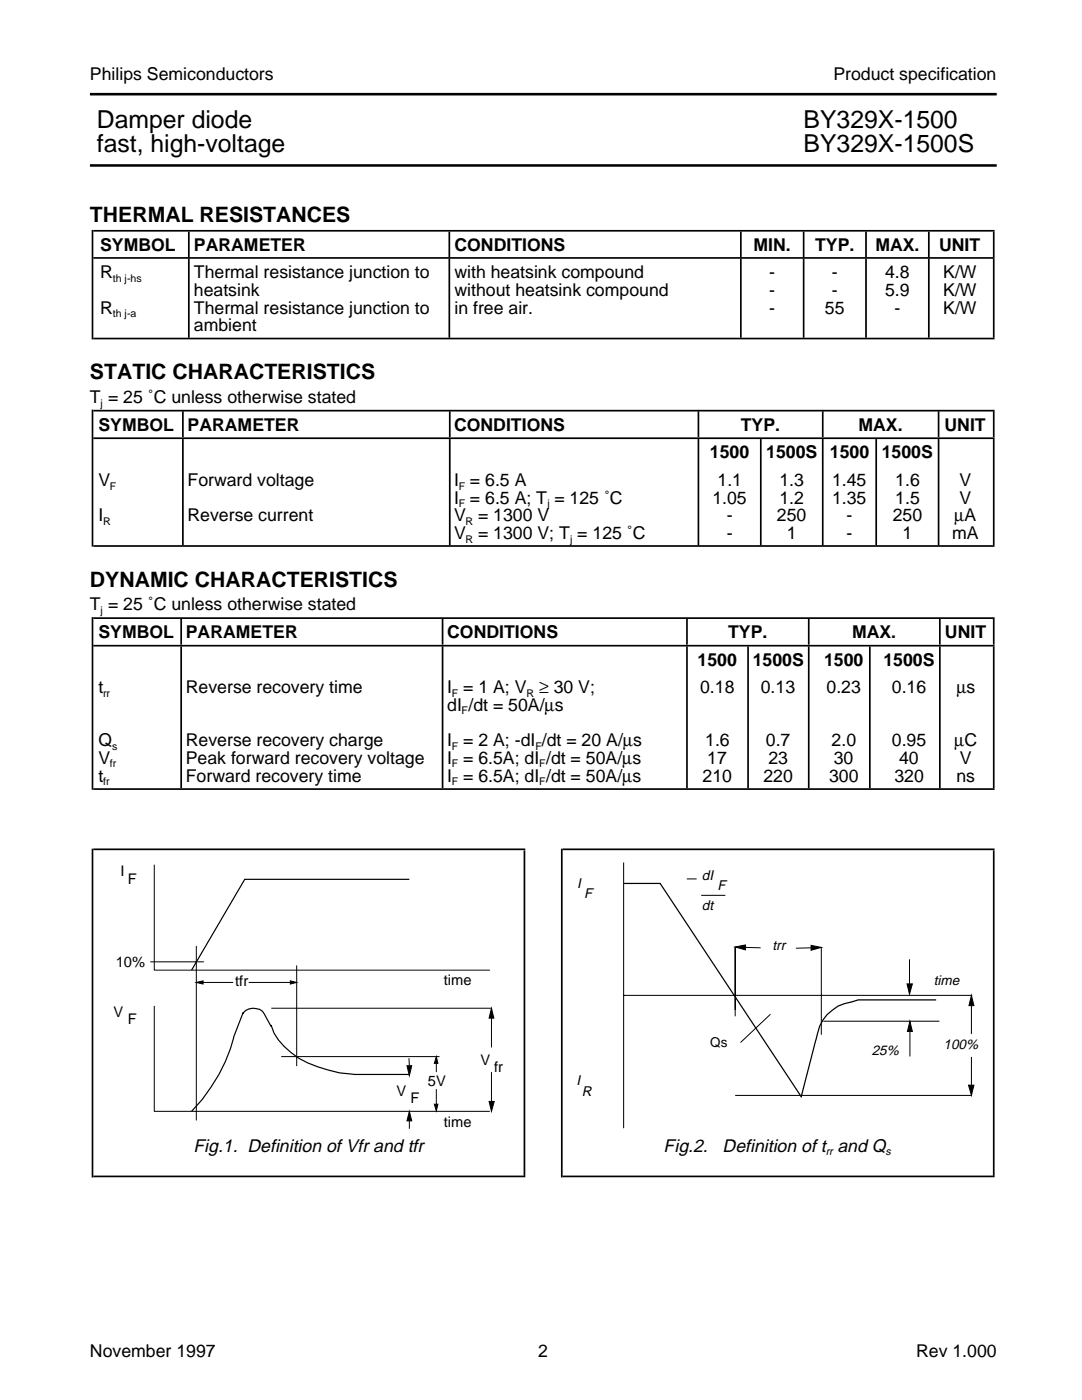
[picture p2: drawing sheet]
<svg xmlns="http://www.w3.org/2000/svg" width="216mm" height="279mm" viewBox="0 0 216 279" stroke-linecap="round" stroke-linejoin="round" font-family="sans-serif">
<defs><g id="words">
<g font-size="4.9">
<text x="19.3" y="25.5">Damper diode</text>
<text x="160.4" y="25.5">BY329X-1500</text>
<text x="19.3" y="30.4">fast, high-voltage</text>
<text x="160.4" y="30.4">BY329X-1500S</text>
</g>
<g font-size="4.2">
<text x="17.9" y="44.4">THERMAL RESISTANCES</text>
<text x="17.9" y="75.7">STATIC CHARACTERISTICS</text>
<text x="17.9" y="117.1">DYNAMIC CHARACTERISTICS</text>
</g>
<g font-size="3.6">
<text x="38.6" y="229.9">Fig.1. Definition of Vfr and tfr</text>
<text x="132.4" y="229.9">Fig.2.</text>
<text x="144.2" y="229.9">Definition of t and Q</text>
</g>
<g font-size="3.5">
<text x="17.9" y="16">Philips Semiconductors</text>
<text x="166.3" y="16">Product specification</text>
<text x="20" y="50">SYMBOL</text>
<text x="38.7" y="50">PARAMETER</text>
<text x="90.7" y="50">CONDITIONS</text>
<text x="150.4" y="50">MIN.</text>
<text x="162.6" y="50">TYP.</text>
<text x="174.7" y="50">MAX.</text>
<text x="187.4" y="50">UNIT</text>
<text x="20" y="55.5">R</text>
<text x="38.7" y="55.5">Thermal resistance junction to</text>
<text x="38.7" y="59.1">heatsink</text>
<text x="90.7" y="59.1">without heatsink compound</text>
<text x="90.7" y="55.5">with heatsink compound</text>
<text x="153.5" y="59.1">-</text>
<text x="153.5" y="55.5">-</text>
<text x="166" y="59.1">-</text>
<text x="166" y="55.5">-</text>
<text x="176.6" y="59.1">5.9</text>
<text x="176.6" y="55.5">4.8</text>
<text x="188.2" y="59.1">K/W</text>
<text x="188.2" y="55.5">K/W</text>
<text x="20" y="62.7">R</text>
<text x="38.7" y="62.7">Thermal resistance junction to</text>
<text x="90.7" y="62.7">in free air.</text>
<text x="153.5" y="62.7">-</text>
<text x="164.6" y="62.7">55</text>
<text x="178.5" y="62.7">-</text>
<text x="188.2" y="62.7">K/W</text>
<text x="38.7" y="66.1">ambient</text>
<text x="17.9" y="80.4">T = 25 ˚C unless otherwise stated</text>
<text x="19.6" y="85.9">SYMBOL</text>
<text x="37.4" y="85.9">PARAMETER</text>
<text x="90.6" y="85.9">CONDITIONS</text>
<text x="147.8" y="85.9">TYP.</text>
<text x="171.3" y="85.9">MAX.</text>
<text x="188.5" y="85.9">UNIT</text>
<text x="141.6" y="91.4">1500</text>
<text x="152.9" y="91.4">1500S</text>
<text x="165.6" y="91.4">1500</text>
<text x="175.9" y="91.4">1500S</text>
<text x="19.6" y="96.9">V</text>
<text x="37.4" y="96.9">Forward voltage</text>
<text x="90.6" y="96.9">I = 6.5 A</text>
<text x="90.6" y="100.5">I = 6.5 A; T = 125 ˚C</text>
<text x="142.2" y="100.5">1.05</text>
<text x="143.2" y="96.9">1.1</text>
<text x="155.5" y="100.5">1.2</text>
<text x="155.5" y="96.9">1.3</text>
<text x="166" y="100.5">1.35</text>
<text x="166" y="96.9">1.45</text>
<text x="178.6" y="100.5">1.5</text>
<text x="178.6" y="96.9">1.6</text>
<text x="191.4" y="100.5">V</text>
<text x="191.4" y="96.9">V</text>
<text x="19.6" y="104.1">I</text>
<text x="37.4" y="104.1">Reverse current</text>
<text x="90.6" y="104.1">V = 1300 V</text>
<text x="90.6" y="107.5">V = 1300 V; T = 125 ˚C</text>
<text x="145" y="104.1">-</text>
<text x="145" y="107.5">-</text>
<text x="155" y="104.1">250</text>
<text x="157" y="107.5">1</text>
<text x="168.9" y="104.1">-</text>
<text x="168.9" y="107.5">-</text>
<text x="178.1" y="104.1">250</text>
<text x="180.1" y="107.5">1</text>
<text x="190" y="107.5">mA</text>
<text x="190.4" y="104.1">µA</text>
<text x="17.9" y="121.8">T = 25 ˚C unless otherwise stated</text>
<text x="19.6" y="127.3">SYMBOL PARAMETER</text>
<text x="89.2" y="127.3">CONDITIONS</text>
<text x="145.3" y="127.3">TYP.</text>
<text x="170" y="127.3">MAX.</text>
<text x="188.6" y="127.3">UNIT</text>
<text x="139.2" y="132.8">1500</text>
<text x="150.2" y="132.8">1500S</text>
<text x="164.4" y="132.8">1500</text>
<text x="176.3" y="132.8">1500S</text>
<text x="19.6" y="138.3">t</text>
<text x="37.1" y="138.3">Reverse recovery time</text>
<text x="89.2" y="141.9">dI /dt = 50A/µs</text>
<text x="89.2" y="138.3">I = 1 A; V</text>
<text x="107.6" y="138.3">≥ 30 V;</text>
<text x="139.7" y="138.3">0.18</text>
<text x="151.8" y="138.3">0.13</text>
<text x="164.9" y="138.3">0.23</text>
<text x="178" y="138.3">0.16</text>
<text x="190.8" y="138.3">µs</text>
<text x="19.6" y="148.9">Q</text>
<text x="37.1" y="148.9">Reverse recovery charge</text>
<text x="89.2" y="148.9">I = 2 A; -dI /dt = 20 A/µs</text>
<text x="140.7" y="148.9">1.6</text>
<text x="152.8" y="148.9">0.7</text>
<text x="165.9" y="148.9">2.0</text>
<text x="178" y="148.9">0.95</text>
<text x="190.4" y="148.9">µC</text>
<text x="19.6" y="152.5">V</text>
<text x="37.1" y="152.5">Peak forward recovery voltage</text>
<text x="89.2" y="152.5">I = 6.5A; dI /dt = 50A/µs</text>
<text x="141.1" y="152.5">17</text>
<text x="153.3" y="152.5">23</text>
<text x="166.4" y="152.5">30</text>
<text x="179.4" y="152.5">40</text>
<text x="191.5" y="152.5">V</text>
<text x="19.6" y="156">t</text>
<text x="37.1" y="156">Forward recovery time</text>
<text x="89.2" y="156">I = 6.5A; dI /dt = 50A/µs</text>
<text x="140.2" y="156">210</text>
<text x="152.3" y="156">220</text>
<text x="165.4" y="156">300</text>
<text x="178.5" y="156">320</text>
<text x="190.8" y="156">ns</text>
<text x="17.9" y="270.8">November 1997</text>
<text x="107.4" y="270.8">2</text>
<text x="182.8" y="270.8">Rev 1.000</text>
</g>
<g font-size="2.9">
<text x="24.1" y="174.7">I</text>
<text x="25.5" y="176.5">F</text>
<text x="23.1" y="192.9">10%</text>
<text x="46.9" y="196.9">tfr</text>
<text x="88.6" y="196.5">time</text>
<text x="22.6" y="202.9">V</text>
<text x="25.5" y="204.3">F</text>
<text x="95.9" y="212.5">V</text>
<text x="98.6" y="214">fr</text>
<text x="79.1" y="218.7">V</text>
<text x="81.9" y="220.1">F</text>
<text x="85.4" y="216.6">5V</text>
<text x="88.6" y="225">time</text>
</g>
<g font-size="2.8">
<text x="115.2" y="177.2">I</text>
<text x="116.6" y="179.1">F</text>
<text x="140.1" y="175.7">dI</text>
<text x="143.2" y="177.7">F</text>
<text x="140.1" y="181.6">dt</text>
<text x="154.1" y="189.6">trr</text>
<text x="186.3" y="196.5">time</text>
<text x="188.3" y="209.3">100%</text>
<text x="174" y="210.6">25%</text>
<text x="115" y="216.5">I</text>
<text x="116.1" y="218.7">R</text>
</g>
<text font-size="2.7" x="141.7" y="208.9">Qs</text>
<g font-size="2.2">
<text x="164.8" y="230.5">rr</text>
<text x="176.7" y="230.5">s</text>
</g>
<g font-size="2.1">
<text x="22.5" y="56.3">th j-hs</text>
<text x="22.5" y="63.3">th j-a</text>
<text x="20.1" y="81.2">j</text>
<text x="21.9" y="97.7">F</text>
<text x="91.5" y="97.7">F</text>
<text x="91.5" y="101.2">F</text>
<text x="109.2" y="101.2">j</text>
<text x="20.6" y="104.7">R</text>
<text x="92.9" y="104.7">R</text>
<text x="92.9" y="108.3">R</text>
<text x="113.8" y="108.3">j</text>
<text x="20.1" y="122.6">j</text>
<text x="20.6" y="139.1">rr</text>
<text x="90.2" y="139.1">F</text>
<text x="92.1" y="142.6">F</text>
<text x="105.1" y="139.1">R</text>
<text x="22.4" y="149.7">s</text>
<text x="90.2" y="149.7">F</text>
<text x="106.8" y="149.7">F</text>
<text x="21.9" y="153.2">fr</text>
<text x="90.2" y="153.2">F</text>
<text x="107.6" y="153.2">F</text>
<text x="20.6" y="156.7">fr</text>
<text x="90.2" y="156.7">F</text>
<text x="107.6" y="156.7">F</text>
</g>
</g></defs>
<g fill="none" stroke="#000" stroke-width=".2">
<path d="M30.8 172.6v21h67M124.4 172.1v53.1M137 175.4h2M139.9 178.7h4.8M30 192h10.7M39.2 188.8v34.8M40.5 196.1h6M49.6 196.1h8.3M59.2 192.7v20.1M124.4 198.6h69.6M146.7 189v13.8M148.7 189.1l3.1 .1"/>
<path d="M161.8 189.2h-3M163.9 189v17.5M181.5 191.4v5M30.8 200.7v21.1h67M54.1 201.2h44M56.1 210.9h31.6M81.6 211.2l.1 1.5M87.1 212.2v1.8M87.1 217.4v3M98.1 203.2v5.8M98.1 214v5.8M146.7 218.6h13"/>
<path d="M153.7 202.4l-5.9 5.7M159.9 218.6h33.9M164.3 203.8h23.2M181.6 205.9v4.9M193.8 200.7v5.6M193.8 210.9v5.7M81.7 223.7v1.6"/>
</g>
<g fill="#000" stroke="#000" stroke-width=".2">
<path d="M39.2 196.1l1.3-.3v.6zM57.9 195.8l1.3 .3-1.3 .3zM146.7 189l2-.4v1zM161.8 188.7l2.1 .4-2.1 .5zM181 196.4h1.1l-.6 2zM193.8 198.6l.5 2.1h-1zM81.2 212.7h1l-.5 2zM87.1 210.9l.3 1.3h-.7zM98.1 201.2l.4 2h-.9zM181.6 203.8l.5 2.1h-1zM193.3 216.6h1l-.5 2zM81.7 221.8l.5 1.9h-1z"/>
<path d="M86.7 220.4h.7l-.3 1.3zM97.6 219.8h1l-.5 2z"/>
</g>
<path d="M81.7 175.5h-32.9l-10.6 18.1M81.6 214.4h-10.8a27.2 27.2 0 0 1-11.2-3.2 14.6 14.6 0 0 1-4.9-5l-.6-1.5v.1l-1.4-2.5a2.53 2.53 0 0 0-4.2 0v-.2l-1.9 4.9a31.8 31.8 0 0 1-8.4 14.8" fill="none" stroke="#000" stroke-width=".24"/>
<path d="M124.4 176.3h7.3l28.2 42.6 2.9-11.4a8.6 8.6 0 0 1 4.4-6.7l4-1.3h15.6" fill="none" stroke="#000" stroke-width=".25"/>
<g fill="none" stroke="#000" stroke-width=".34">
<path d="M18.6 51.5h179.9M18.6 46.1h179.9M18.6 67.6h179.9M18.6 87.5h179.9M18.6 82h179.9M18.6 109h179.9M18.6 128.9h179.9M18.6 123.4h179.9M18.6 157.5h179.9M18.6 169.5h86.2M112.3 169.5h86.2M18.6 234.8h86.2"/>
<path d="M112.3 234.8h86.2"/>
</g>
<path d="M104.5 202.2h.3M198.1 202.2h.4" fill="none" stroke="#000" stroke-width="64.9" stroke-linecap="butt"/>
<path d="M18.3 202.2h.3M111.9 202.2h.4" fill="none" stroke="#000" stroke-width="65.6" stroke-linecap="butt"/>
<path d="M36 143.2h.3M88.1 143.2h.4M136.9 143.2h.3M149.1 143.2h.3M161.2 143.2h.3M173.4 143.2h.3M187.4 143.2h.3M198.1 143.2h.4" fill="none" stroke="#000" stroke-width="28.3" stroke-linecap="butt"/>
<path d="M36.3 84.7h.4M89.6 84.7h.3M139.2 84.7h.3M164 84.7h.3M187.1 84.7h.4M198.1 84.7h.4M36 126.1h.3M88.1 126.1h.4M136.9 126.1h.3M161.2 126.1h.3M187.4 126.1h.3M198.1 126.1h.4" fill="none" stroke="#000" stroke-width="5.2" stroke-linecap="butt"/>
<path d="M18.3 140.4h.3" fill="none" stroke="#000" stroke-width="34.5" stroke-linecap="butt"/>
<path d="M36.3 98.2h.4M89.6 98.2h.3M139.2 98.2h.3M151.6 98.2h.4M164 98.2h.3M174.7 98.2h.3M187.1 98.2h.4M198.1 98.2h.4" fill="none" stroke="#000" stroke-width="21.2" stroke-linecap="butt"/>
<path d="M18.3 95.4h.3" fill="none" stroke="#000" stroke-width="27.3" stroke-linecap="butt"/>
<path d="M37.5 59.5h.3M89.5 59.5h.3M147.7 59.5h.3M160.2 59.5h.3M172.6 59.5h.4M185.2 59.5h.3M198.1 59.5h.4" fill="none" stroke="#000" stroke-width="15.7" stroke-linecap="butt"/>
<path d="M37.5 48.8h.3M89.5 48.8h.3M147.7 48.8h.3M160.2 48.8h.3M172.6 48.8h.4M185.2 48.8h.3M198.1 48.8h.4" fill="none" stroke="#000" stroke-width="5.1" stroke-linecap="butt"/>
<path d="M18.3 56.8h.3" fill="none" stroke="#000" stroke-width="21.8" stroke-linecap="butt"/>
<path d="M17.9 18.8h181M17.9 33h181" fill="none" stroke="#000" stroke-width=".51"/>
<use href="#words"/>
</svg>
